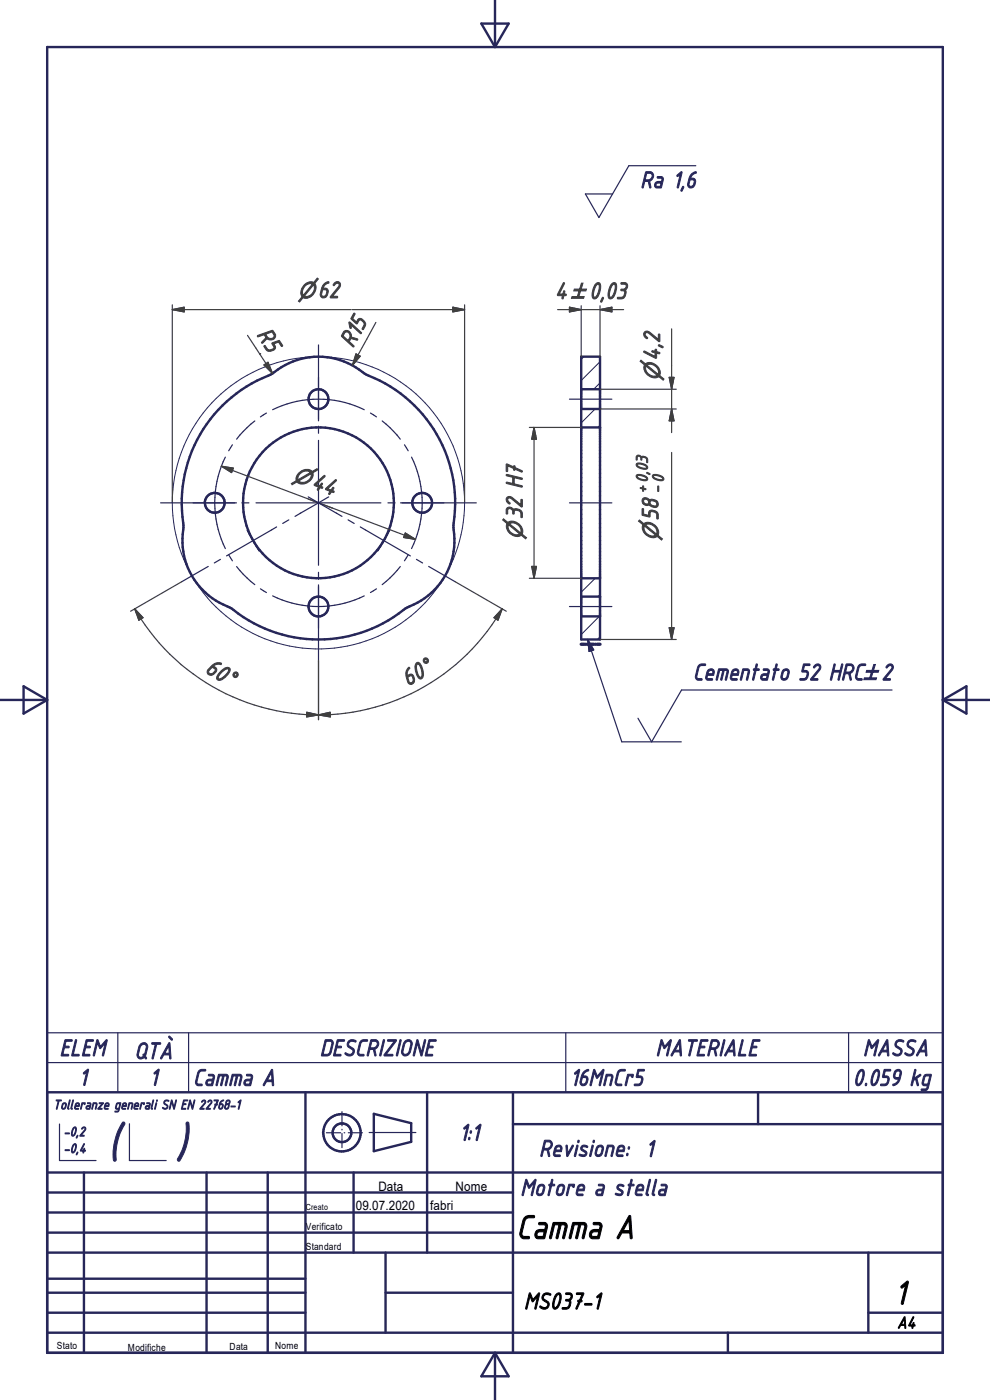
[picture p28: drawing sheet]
<svg xmlns="http://www.w3.org/2000/svg" width="210mm" height="297mm" viewBox="0 0 210 297" stroke-linecap="round" stroke-linejoin="round" font-family="sans-serif">
<defs><g id="words">
<g font-size="10.7" fill="#262659">
<text x="22.8" y="245.7">(</text>
<text x="37" y="245.7">)</text>
</g>
<g font-size="7.7">
<text x="109.5" y="262.8">Camma A</text>
<text x="189.7" y="276.7">1</text>
</g>
<g font-size="5.4" fill="#262659">
<text x="135.8" y="39.9">Ra 1,6</text>
<text x="147" y="144.3">Cementato 52 HRC</text>
<text x="12.6" y="224">ELEM</text>
<text x="28.5" y="224.7">QTÀ</text>
<text x="67.8" y="224">DESCRIZIONE</text>
<text x="139.1" y="224">MATERIALE</text>
<text x="183" y="224">MASSA</text>
<text x="16.7" y="230.3">1</text>
<text x="31.7" y="230.3">1</text>
<text x="40.9" y="230.3">Camma A</text>
<text x="120.9" y="230.3">16MnCr5</text>
<text x="180.9" y="230.3">0.059 kg</text>
<text x="97.4" y="242">1:1</text>
<text x="114.3" y="245.4">Revisione: 1</text>
<text x="110.4" y="253.7">Motore a stella</text>
</g>
<g font-size="5.4" fill="#3f3f3f">
<text x="117.7" y="63.4">4</text>
<text x="54.3" y="71" transform="rotate(57 54.3 71)">R5</text>
<text x="74.8" y="74" transform="rotate(-61 74.8 74)">R15</text>
<text x="43.2" y="142.5" transform="rotate(30 43.2 142.5)">60°</text>
<text x="86.4" y="145.7" transform="rotate(-30 86.4 145.7)">60°</text>
</g>
<text font-size="5.4" x="111.1" y="277.7">MS037-1</text>
<g font-size="4.8" fill="#3f3f3f">
<text x="63.2" y="63.2">n62</text>
<text x="121.2" y="63.4">`0,03</text>
<text x="140" y="80.8" transform="rotate(-90 140 80.8)">n4,2</text>
<text x="61.9" y="101.9" transform="rotate(21 61.9 101.9)">n44</text>
<text x="110.8" y="114.5" transform="rotate(-90 110.8 114.5)">n32 H7</text>
<text x="139.7" y="114.7" transform="rotate(-90 139.7 114.7)">n58</text>
</g>
<text font-size="4.8" fill="#262659" x="183.2" y="144.3">`2</text>
<g font-size="3.8" fill="#3f3f3f">
<text x="137.3" y="104.7" transform="rotate(-90 137.3 104.7)">+0,03</text>
<text x="140.4" y="104.7" transform="rotate(-90 140.4 104.7)">-0</text>
</g>
<text font-size="3.8" x="190.3" y="281.8">A4</text>
<g font-size="3.1" fill="#262659">
<text x="11.3" y="235.3">Tolleranze generali SN EN 22768-1</text>
<text x="13.5" y="241">-0,2</text>
<text x="13.5" y="244.6">-0,4</text>
</g>
<g font-size="2.8">
<text x="75.5" y="256.7">09.07.2020</text>
<text x="80.3" y="252.7">Data</text>
<text x="91.3" y="256.7">fabri</text>
<text x="96.6" y="252.7">Nome</text>
</g>
<g font-size="2.1">
<text x="64.9" y="260.9">Verificato</text>
<text x="64.9" y="265.1">Standard</text>
<text x="12.1" y="286.2">Stato</text>
<text x="27.1" y="286.6">Modifiche</text>
<text x="48.7" y="286.3">Data</text>
<text x="58.4" y="286.2">Nome</text>
</g>
<text font-size="1.8" x="64.9" y="256.7">Creato</text>
</g></defs>
<path d="M123.9 75.7l-.6 .6M127.3 76.7l-4 4M126.2 86.8l-2.9 2.9M127.3 90.2l-.5 .5M127.3 81.2l-1.4 1.4M126.3 122.7l-3 2.9M127.1 130.8l-3.8 3.8M127.3 126.1l-.4 .5M127.3 135.1l-.6 .6" fill="none" stroke="#1e1e47" stroke-width=".21"/>
<g fill="none" stroke="#262659" stroke-width=".51">
<path d="M105 0v10M10 10h190v277h-190zM102.1 5h5.8l-2.9 5zM123.3 75.7h4v60h-4zM47.2 86a31.1 31.1 0 0 1 10.6-6.7 15.3 15.3 0 0 1 20 .2 29.3 29.3 0 0 1 18.4 32.4 15.3 15.3 0 0 1-10.2 17.2 29.1 29.1 0 0 1-36.9 0 15.3 15.3 0 0 1-10.2-17.2 29.6 29.6 0 0 1 8.3-25.9zM123.3 86.8h4M123.3 90.7h4M123.3 82.6h4M123.3 130.8h4M123.3 122.7h4M123.3 126.6h4M0 148.5h10"/>
<path d="M5 145.6l5 2.9-5 2.9zM200 148.5h10M200 148.5l5-2.9v5.8zM10 231.7h190M64.8 231.7v55.3M79.3 236.3l7.9 2v3.9l-7.9 2zM90.6 231.7v34M108.8 238.5h91.2M108.8 231.7v55.3M160.8 231.7v6.8M10 253h98.8M10 257.2h98.8"/>
<path d="M10 248.7h190M17.8 248.7v38.3M43.8 248.7v38.3M56.8 248.7v38.3M75 248.7v17M10 274.3h54.8M10 265.7h190M10 261.5h98.8M10 271.3h54.8M10 278.5h54.8M81.8 274.3h27M81.8 265.7v17"/>
<path d="M184.2 278.5h15.8M184.2 265.7v17M10 282.7h190M105 287v10M105 287l2.9 5h-5.8zM154.4 282.7v4.3"/>
<circle cx="67.6" cy="84.7" r="2.1"/>
<circle cx="45.6" cy="106.7" r="2.1"/>
<circle cx="67.6" cy="106.7" r="16"/>
<circle cx="89.6" cy="106.7" r="2.11"/>
<circle cx="67.5" cy="128.7" r="2.11"/>
<circle cx="72.5" cy="240.3" r="4"/>
<circle cx="72.5" cy="240.3" r="1.98"/>
</g>
<g fill="none" stroke="#262659" stroke-width=".25">
<path d="M147.6 35.2h-14.2l-6.3 11-2.9-5.1h5.8M67.6 73.2v16.1M47.8 97a21.9 21.9 0 0 0 0 19.4M49.3 94.4l-.8 1.2M54.1 89.3l-2.5 2.2-1.4 1.7M56.5 87.6l-1.3 .8M57.8 86.9a22.2 22.2 0 0 1 19.5 0M67.6 90.4v1.5M67.6 93.4v26.5M78.6 87.6l1.3 .8M81.1 89.3l1.6 1.4 2.2 2.5M85.8 94.4l.8 1.2"/>
<path d="M87.3 97a22 22 0 0 1 0 19.4M120.8 84.7h9M34.1 106.7h16.1M46.8 118.7l-1.3 .7M48.5 117.7l.8 1.3M51.3 106.7h1.5M52.5 112.5l1.2 2.2M53.7 114.7l1.2 2.1M53.7 114.7l-5.6 3.2M54.3 106.7h26.5M58.7 111.8l-5 2.9M61.3 110.3l-1.3 .8"/>
<path d="M63.8 108.9l-1.2 .7M65.4 105.4l2.2 1.3M67.6 106.7l-3.9 2.2M67.6 106.7l3.9 2.2M69.7 105.4l-2.1 1.3M71.4 108.9l1.1 .7M73.8 110.3l1.3 .8M76.4 111.8l5 2.9M81.4 114.7l-1.2 2.1M81.4 114.7l5.7 3.2M82.3 106.7h1.5M82.7 112.5l-1.3 2.2"/>
<path d="M85 106.7h16M86.6 117.7l-.8 1.3M88.3 118.7l1.3 .7M120.8 106.7h9M44.2 120.2l-5.7 3.2M50.2 120.2l1.4 1.6 2.5 2.2M55.2 124.9l1.3 .8M57.8 126.4a22 22 0 0 0 19.5 0M67.6 121.4v1.5M67.6 124.1v16.1M79.9 124.9l-1.3 .8M84.9 120.2l-2.2 2.4-1.6 1.4"/>
<path d="M90.9 120.2l5.7 3.2M120.8 128.7h9M124.7 135.7l7.2 21.7h12.6M124.7 135.7l1.2 2.2-.9 .3zM189.2 146.4h-44.6l-6.4 11-2.9-5M10 219.1h190v12.6h-190zM25 219.1v12.6M40 219.1v12.6M120 219.1v12.6M180 219.1v12.6M10 225.4h190M12.6 238.5v7.7h7.8"/>
<path d="M27.5 238.4v7.8h7.8M72.5 235.8v3M72.5 239.6v.1M68.4 240.3h.1M69.2 240.3h3.1M72.5 240.5v3M72.5 244.2v.1M73 240.3h.1M73.9 240.3h3M78.3 240.3h9.9"/>
</g>
<circle cx="67.6" cy="106.7" r="31" fill="none" stroke="#262659" stroke-width=".21"/>
<path d="M123.3 136.7h.7M124.3 136.7h.1M124.6 136.7h1.3M126.3 136.7h.1M126.7 136.7h.6" fill="none" stroke="#262659" stroke-width=".71"/>
<g fill="none" stroke="#3f3f3f" stroke-width=".25">
<path d="M36.6 65.7h37.9M36.6 65.7l2.5-.5v1zM36.6 64.7v41.9M52.5 71.1l2.6 4M55.1 75.1h.1M55.1 75.1l2.7 4.1M56 77.4l.8-.5 1 2.3zM74.7 65.7h23.9M75.5 75.1l.9 .5-1.6 1.9zM79.7 68.4l-4.9 9.1M96.1 65.2l2.5 .5-2.5 .5zM98.6 64.7v41.9"/>
<path d="M118.3 65.7h14M120.8 65.2l2.5 .5-2.5 .5zM123.3 64.9v10.8M127.3 65.7l2.5-.5v1zM127.3 64.9v10.8M142.5 69.8v22M47 98.9l41.1 15.5M47 98.9l2.5 .4-.4 1zM112.3 90.7h11M113.3 90.7v32M113.3 90.7l.5 2.5h-1zM127.3 82.6h16.2"/>
<path d="M127.3 86.8h16.2M142 80.1h1l-.5 2.5zM142.5 96v39.7M142.5 86.8l.5 2.5h-1zM65.4 105.9l5.1 1.9M86 113.1l2.1 1.3-2.5-.4zM28.6 129.2a45 45 0 0 0 39 22.5M28.6 129.2l1.7 1.8-.8 .6zM38.5 123.4l-10.8 6.3M96.6 123.4l10.8 6.3M106.5 129.2a45 45 0 0 1-38.9 22.5M106.5 129.2l-.9 2.4-.8-.6z"/>
<path d="M112.3 122.7h11M112.8 120.2h1l-.5 2.5zM127.3 135.7h16.2M142 133.2h1l-.5 2.5zM65.1 151.1l2.5 .6-2.5 .4zM67.6 140.2v12.5M67.6 151.7l2.4-.6 .1 1z"/>
</g>
<g fill="#3f3f3f" stroke="#3f3f3f" stroke-width=".25">
<path d="M142 133.2h1l-.5 2.5z"/>
<path d="M112.8 120.2h1l-.5 2.5z"/>
<path d="M113.3 90.7l.5 2.5h-1z"/>
<path d="M127.3 65.7l2.5-.5v1z"/>
<path d="M120.8 65.2l2.5 .5-2.5 .5z"/>
<path d="M142.5 86.8l.5 2.5h-1z"/>
<path d="M142 80.1h1l-.5 2.5z"/>
<path d="M36.6 65.7l2.5-.5v1z"/>
<path d="M96.1 65.2l2.5 .5-2.5 .5z"/>
<path d="M75.5 75.1l.9 .5-1.6 1.9z"/>
<path d="M56 77.4l.8-.5 1 2.3z"/>
<path d="M47 98.9l2.5 .4-.4 1z"/>
<path d="M86 113.1l2.1 1.3-2.5-.4z"/>
<path d="M28.6 129.2l1.7 1.8-.8 .6z"/>
<path d="M65.1 151.1l2.5 .6-2.5 .4z"/>
<path d="M67.6 151.7l2.4-.6 .1 1z"/>
<path d="M106.5 129.2l-.9 2.4-.8-.6z"/>
</g>
<path d="M124.7 135.7l1.2 2.2-.9 .3z" fill="#262659" stroke="#262659" stroke-width=".25"/>
<use href="#words"/>
</svg>
